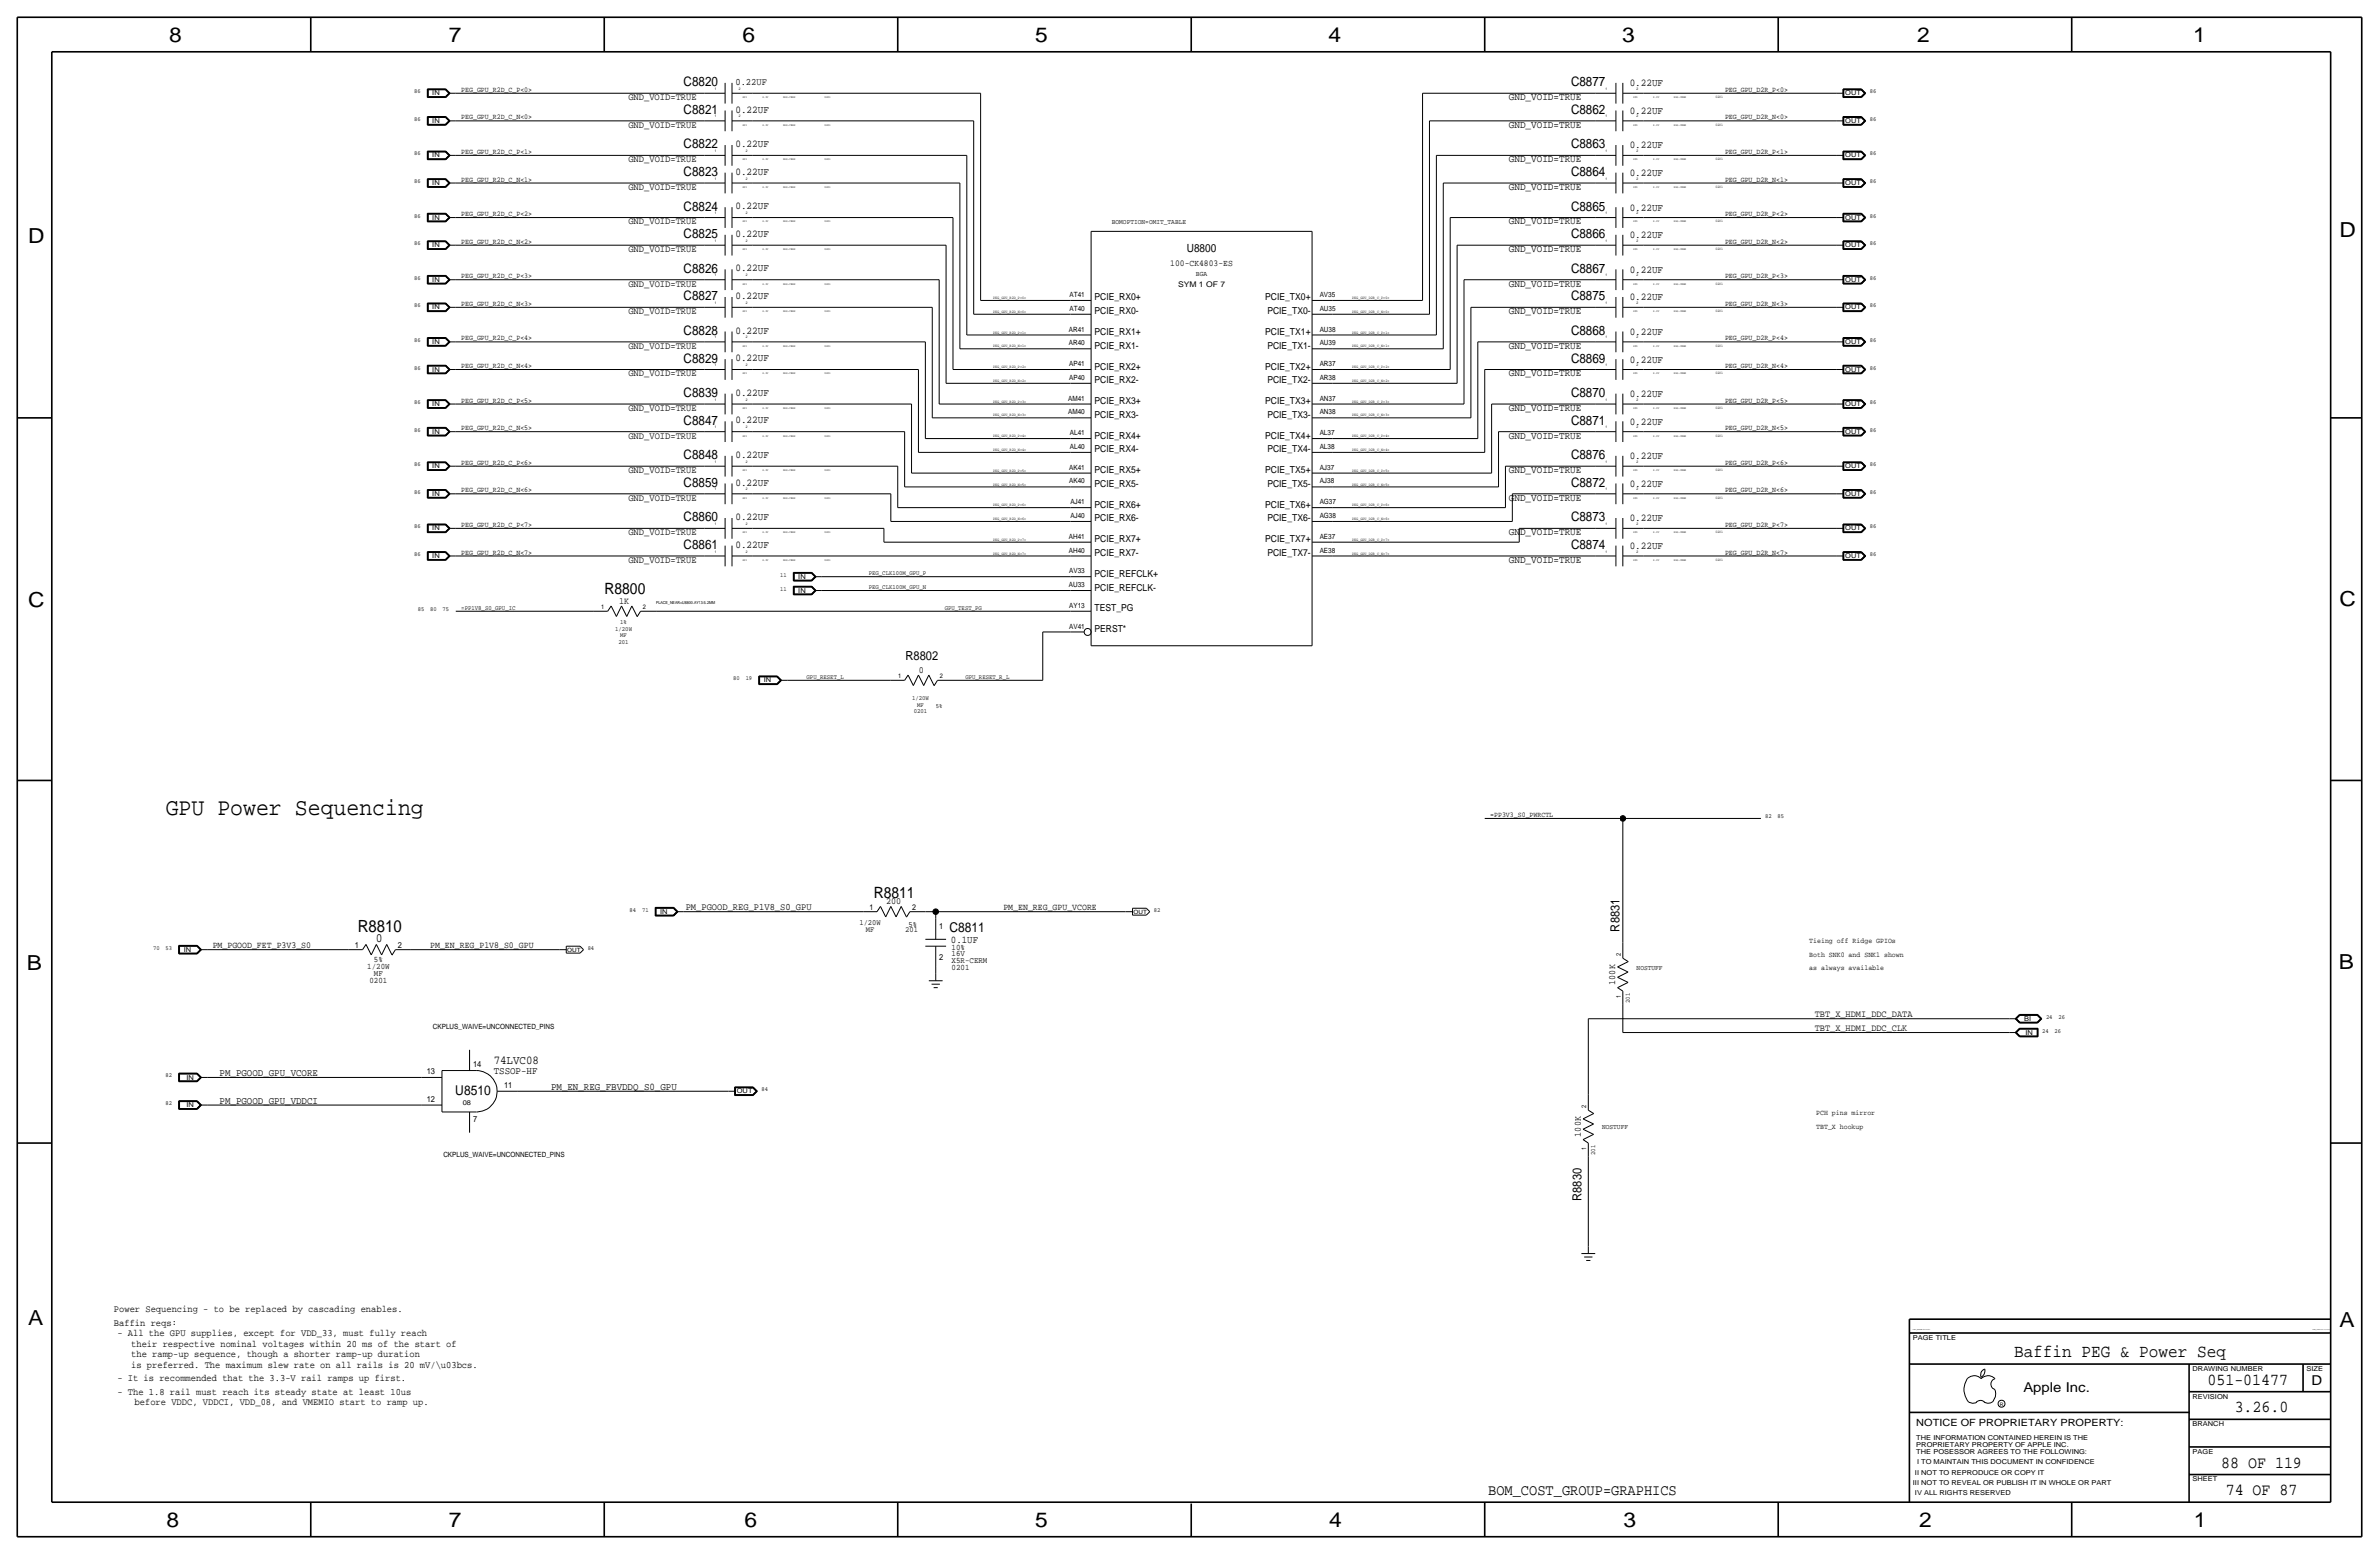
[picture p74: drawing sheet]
<svg xmlns="http://www.w3.org/2000/svg" width="875mm" height="572mm" viewBox="0 0 875 572" stroke-linecap="round" stroke-linejoin="round" font-family="sans-serif">
<defs><g id="words">
<text font-size="8.9" x="61" y="299.7">GPU Power Sequencing</text>
<g font-size="7.6">
<text x="62.2" y="15.5">8</text>
<text x="165.1" y="15.5">7</text>
<text x="273" y="15.5">6</text>
<text x="380.7" y="15.5">5</text>
<text x="488.7" y="15.5">4</text>
<text x="596.6" y="15.5">3</text>
<text x="705.1" y="15.5">2</text>
<text x="806.7" y="15.5">1</text>
<text x="10.4" y="89.4">D</text>
<text x="860.5" y="87.1">D</text>
<text x="10.4" y="223.3">C</text>
<text x="860.6" y="222.8">C</text>
<text x="9.9" y="356.6">B</text>
<text x="860.3" y="356.4">B</text>
<text x="10.4" y="487.4">A</text>
<text x="860.6" y="488.2">A</text>
<text x="61.2" y="561.6">8</text>
<text x="165.1" y="561.6">7</text>
<text x="273.8" y="561.6">6</text>
<text x="380.7" y="561.6">5</text>
<text x="488.9" y="561.6">4</text>
<text x="597.2" y="561.6">3</text>
<text x="705.9" y="561.6">2</text>
<text x="806.9" y="561.6">1</text>
</g>
<text font-size="6.6" x="740.8" y="499.1">Baffin PEG &amp; Power Seq</text>
<g font-size="6.2">
<text x="131.6" y="342.9">R8810</text>
<text x="811.9" y="509.3">051-01477</text>
<text x="822" y="519.4">3.26.0</text>
<text x="817" y="539.7">88 OF 119</text>
<text x="818.7" y="549.9">74 OF 87</text>
</g>
<g font-size="5.7">
<text x="222.4" y="218.4">R8800</text>
<text x="321.4" y="330.2">R8811</text>
</g>
<text font-size="5.6" x="547.4" y="549.9">BOM_COST_GROUP=GRAPHICS</text>
<g font-size="5">
<text x="349.2" y="342.9">C8811</text>
<text x="167.5" y="402.6">U8510</text>
<text x="850.2" y="509.3">D</text>
<text x="744.2" y="511.8">Apple Inc.</text>
</g>
<g font-size="4.8">
<text x="251.5" y="31.8">C8820</text>
<text x="577.8" y="31.8">C8877</text>
<text x="251.5" y="41.9">C8821</text>
<text x="577.8" y="41.9">C8862</text>
<text x="251.5" y="54.6">C8822</text>
<text x="577.8" y="54.6">C8863</text>
<text x="251.5" y="64.8">C8823</text>
<text x="577.8" y="64.8">C8864</text>
<text x="251.5" y="77.5">C8824</text>
<text x="577.8" y="77.5">C8865</text>
<text x="251.5" y="87.6">C8825</text>
<text x="577.8" y="87.6">C8866</text>
<text x="251.5" y="100.3">C8826</text>
<text x="577.8" y="100.3">C8867</text>
<text x="251.5" y="110.5">C8827</text>
<text x="577.8" y="110.5">C8875</text>
<text x="251.5" y="123.2">C8828</text>
<text x="577.8" y="123.2">C8868</text>
<text x="251.5" y="133.4">C8829</text>
<text x="577.8" y="133.4">C8869</text>
<text x="251.5" y="146.1">C8839</text>
<text x="577.8" y="146.1">C8870</text>
<text x="251.5" y="156.2">C8847</text>
<text x="577.8" y="156.2">C8871</text>
<text x="251.5" y="168.9">C8848</text>
<text x="577.8" y="168.9">C8876</text>
<text x="251.5" y="179.1">C8859</text>
<text x="577.8" y="179.1">C8872</text>
<text x="251.5" y="191.8">C8860</text>
<text x="577.8" y="191.8">C8873</text>
<text x="251.5" y="201.9">C8861</text>
<text x="577.8" y="201.9">C8874</text>
</g>
<text font-size="4.7" x="138.2" y="346.5">0</text>
<g font-size="4.6">
<text x="333.1" y="242.6">R8802</text>
<text x="595.6" y="342.6" transform="rotate(-90 595.6 342.6)">R8831</text>
<text x="581.7" y="441.6" transform="rotate(-90 581.7 441.6)">R8830</text>
</g>
<text font-size="4.4" x="181.6" y="391.2">74LVC08</text>
<text font-size="4.1" x="436.5" y="92.7">U8800</text>
<g font-size="3.8">
<text x="599.4" y="31.8">0.22UF</text>
<text x="270.5" y="41.4">0.22UF</text>
<text x="555" y="36.8">GND_VOID=TRUE</text>
<text x="599.4" y="41.9">0.22UF</text>
<text x="555" y="47">GND_VOID=TRUE</text>
<text x="270.5" y="54.1">0.22UF</text>
<text x="555" y="59.7">GND_VOID=TRUE</text>
<text x="599.4" y="54.6">0.22UF</text>
<text x="270.5" y="64.3">0.22UF</text>
<text x="599.4" y="64.8">0.22UF</text>
<text x="555" y="69.9">GND_VOID=TRUE</text>
<text x="270.5" y="77">0.22UF</text>
<text x="599.4" y="77.5">0.22UF</text>
<text x="555" y="82.6">GND_VOID=TRUE</text>
<text x="270.5" y="87.1">0.22UF</text>
<text x="599.4" y="87.6">0.22UF</text>
<text x="555" y="92.7">GND_VOID=TRUE</text>
<text x="270.5" y="99.8">0.22UF</text>
<text x="599.4" y="100.3">0.22UF</text>
<text x="555" y="105.4">GND_VOID=TRUE</text>
<text x="270.5" y="110">0.22UF</text>
<text x="599.4" y="110.5">0.22UF</text>
<text x="555" y="115.6">GND_VOID=TRUE</text>
<text x="270.5" y="122.7">0.22UF</text>
<text x="599.4" y="123.2">0.22UF</text>
<text x="555" y="128.3">GND_VOID=TRUE</text>
<text x="270.5" y="132.8">0.22UF</text>
<text x="599.4" y="133.4">0.22UF</text>
<text x="555" y="138.4">GND_VOID=TRUE</text>
<text x="270.5" y="145.5">0.22UF</text>
<text x="599.4" y="146">0.22UF</text>
<text x="270.5" y="155.7">0.22UF</text>
<text x="555" y="151.1">GND_VOID=TRUE</text>
<text x="555" y="161.3">GND_VOID=TRUE</text>
<text x="599.4" y="156.2">0.22UF</text>
<text x="270.5" y="168.4">0.22UF</text>
<text x="555" y="174">GND_VOID=TRUE</text>
<text x="599.4" y="168.9">0.22UF</text>
<text x="270.5" y="178.6">0.22UF</text>
<text x="599.4" y="179.1">0.22UF</text>
<text x="555" y="184.2">GND_VOID=TRUE</text>
<text x="270.5" y="191.3">0.22UF</text>
<text x="599.4" y="191.8">0.22UF</text>
<text x="555" y="196.9">GND_VOID=TRUE</text>
<text x="270.5" y="201.4">0.22UF</text>
<text x="599.4" y="201.9">0.22UF</text>
<text x="555" y="207">GND_VOID=TRUE</text>
<text x="349.8" y="346.7">0.1UF</text>
<text x="80.8" y="395.7">PM_PGOOD_GPU_VCORE</text>
<text x="181.6" y="395">TSSOP-HF</text>
<text x="202.7" y="400.8">PM_EN_REG_FBVDDQ_S0_GPU</text>
<text x="80.8" y="405.9">PM_PGOOD_GPU_VDDCI</text>
</g>
<text font-size="3.7" x="704.8" y="524.5">NOTICE OF PROPRIETARY PROPERTY:</text>
<g font-size="3.6">
<text x="270.5" y="31.2">0.22UF</text>
<text x="231.1" y="36.8">GND_VOID=TRUE</text>
<text x="231.1" y="47">GND_VOID=TRUE</text>
<text x="231.1" y="59.7">GND_VOID=TRUE</text>
<text x="231.1" y="69.9">GND_VOID=TRUE</text>
<text x="231.1" y="82.6">GND_VOID=TRUE</text>
<text x="231.1" y="92.7">GND_VOID=TRUE</text>
<text x="231.1" y="105.4">GND_VOID=TRUE</text>
<text x="231.1" y="115.6">GND_VOID=TRUE</text>
<text x="231.1" y="128.3">GND_VOID=TRUE</text>
<text x="231.1" y="138.4">GND_VOID=TRUE</text>
<text x="231.1" y="151.1">GND_VOID=TRUE</text>
<text x="231.1" y="161.3">GND_VOID=TRUE</text>
<text x="231.1" y="174">GND_VOID=TRUE</text>
<text x="231.1" y="184.2">GND_VOID=TRUE</text>
<text x="231.1" y="196.9">GND_VOID=TRUE</text>
<text x="231.1" y="207">GND_VOID=TRUE</text>
<text x="252.2" y="334.8">PM_PGOOD_REG_P1V8_S0_GPU</text>
<text x="41.9" y="482.6">Power Sequencing - to be replaced by cascading enables.</text>
<text x="41.9" y="487.7">Baffin reqs:</text>
<text x="43.2" y="491.5">- All the GPU supplies, except for VDD_33, must fully reach</text>
<text x="48.3" y="495.3">their respective nominal voltages within 20 ms of the start of</text>
<text x="48.3" y="499.1">the ramp-up sequence, though a shorter ramp-up duration</text>
<text x="48.3" y="502.9">is preferred. The maximum slew rate on all rails is 20 mV/\u03bcs.</text>
<text x="43.2" y="508">- It is recommended that the 3.3-V rail ramps up first.</text>
<text x="43.2" y="513.1">- The 1.8 rail must reach its steady state at least 10us</text>
<text x="49.5" y="516.9">before VDDC, VDDCI, VDD_08, and VMEMIO start to ramp up.</text>
</g>
<g font-size="3.5">
<text x="402.6" y="110.5">PCIE_RX0+</text>
<text x="465.4" y="110.5">PCIE_TX0+</text>
<text x="402.6" y="115.6">PCIE_RX0-</text>
<text x="466.2" y="115.6">PCIE_TX0-</text>
<text x="402.6" y="123.2">PCIE_RX1+</text>
<text x="465.4" y="123.2">PCIE_TX1+</text>
<text x="402.6" y="128.3">PCIE_RX1-</text>
<text x="466.2" y="128.3">PCIE_TX1-</text>
<text x="402.6" y="135.9">PCIE_RX2+</text>
<text x="465.4" y="135.9">PCIE_TX2+</text>
<text x="402.6" y="141">PCIE_RX2-</text>
<text x="466.2" y="141">PCIE_TX2-</text>
<text x="402.6" y="148.6">PCIE_RX3+</text>
<text x="465.4" y="148.6">PCIE_TX3+</text>
<text x="402.6" y="153.7">PCIE_RX3-</text>
<text x="466.2" y="153.7">PCIE_TX3-</text>
<text x="402.6" y="161.3">PCIE_RX4+</text>
<text x="465.4" y="161.3">PCIE_TX4+</text>
<text x="402.6" y="166.4">PCIE_RX4-</text>
<text x="466.2" y="166.4">PCIE_TX4-</text>
<text x="402.6" y="174">PCIE_RX5+</text>
<text x="465.4" y="174">PCIE_TX5+</text>
<text x="402.6" y="179.1">PCIE_RX5-</text>
<text x="466.2" y="179.1">PCIE_TX5-</text>
<text x="402.6" y="191.8">PCIE_RX6-</text>
<text x="402.6" y="186.7">PCIE_RX6+</text>
<text x="465.4" y="186.7">PCIE_TX6+</text>
<text x="466.2" y="191.8">PCIE_TX6-</text>
<text x="402.6" y="199.4">PCIE_RX7+</text>
<text x="465.4" y="199.4">PCIE_TX7+</text>
<text x="402.6" y="204.5">PCIE_RX7-</text>
<text x="466.2" y="204.5">PCIE_TX7-</text>
<text x="402.6" y="212.1">PCIE_REFCLK+</text>
<text x="227.8" y="222">1K</text>
<text x="402.6" y="217.2">PCIE_REFCLK-</text>
<text x="402.6" y="224.8">TEST_PG</text>
<text x="402.5" y="232.4">PERST*</text>
<text x="337.9" y="247.4">0</text>
<text x="325.9" y="332.5">200</text>
<text x="594.1" y="362.1" transform="rotate(-90 594.1 362.1)">100K</text>
<text x="667.5" y="374.1">TBT_X_HDMI_DDC_DATA</text>
<text x="667.5" y="379.2">TBT_X_HDMI_DDC_CLK</text>
<text x="581.4" y="418" transform="rotate(-90 581.4 418)">100K</text>
</g>
<g font-size="3.4">
<text x="369.1" y="334.8">PM_EN_REG_GPU_VCORE</text>
<text x="78.2" y="348.7">PM_PGOOD_FET_P3V3_S0</text>
<text x="158.2" y="348.7">PM_EN_REG_P1V8_S0_GPU</text>
</g>
<text font-size="3.3" x="430.5" y="97.8">100-CK4803-ES</text>
<g font-size="3.1">
<text x="345.4" y="341.6">1</text>
<text x="130.6" y="348.5">1</text>
<text x="137.5" y="353.8">5%</text>
<text x="146.3" y="348.5">2</text>
<text x="345.4" y="353.1">2</text>
<text x="350" y="351.5">16V</text>
<text x="350" y="349.2">10%</text>
<text x="135.1" y="356.4">1/20W</text>
<text x="137.5" y="358.9">MF</text>
<text x="350" y="356.6">0201</text>
<text x="350" y="354.1">X5R-CERM</text>
<text x="135.9" y="361.4">0201</text>
<text x="157" y="395">13</text>
<text x="174" y="392.4">14</text>
<text x="185.4" y="400.1">11</text>
<text x="157" y="405.1">12</text>
<text x="174" y="412.8">7</text>
</g>
<g font-size="2.9">
<text x="433.3" y="105.4">SYM 1 OF 7</text>
<text x="319.9" y="334.5">1</text>
<text x="335.5" y="334.5">2</text>
<text x="316.1" y="340.4">1/20W</text>
<text x="334.2" y="340.9">5%</text>
<text x="318.5" y="342.9">MF</text>
<text x="332.9" y="342.9">201</text>
</g>
<g font-size="2.7">
<text x="169.7" y="33.8">PEG_GPU_R2D_C_P&lt;0&gt;</text>
<text x="634.5" y="33.8">PEG_GPU_D2R_P&lt;0&gt;</text>
<text x="169.7" y="43.9">PEG_GPU_R2D_C_N&lt;0&gt;</text>
<text x="634.5" y="43.9">PEG_GPU_D2R_N&lt;0&gt;</text>
<text x="169.7" y="56.6">PEG_GPU_R2D_C_P&lt;1&gt;</text>
<text x="634.5" y="56.6">PEG_GPU_D2R_P&lt;1&gt;</text>
<text x="169.7" y="66.8">PEG_GPU_R2D_C_N&lt;1&gt;</text>
<text x="634.5" y="66.8">PEG_GPU_D2R_N&lt;1&gt;</text>
<text x="169.7" y="79.5">PEG_GPU_R2D_C_P&lt;2&gt;</text>
<text x="634.5" y="79.5">PEG_GPU_D2R_P&lt;2&gt;</text>
<text x="169.7" y="89.7">PEG_GPU_R2D_C_N&lt;2&gt;</text>
<text x="634.5" y="89.7">PEG_GPU_D2R_N&lt;2&gt;</text>
<text x="169.7" y="102.4">PEG_GPU_R2D_C_P&lt;3&gt;</text>
<text x="634.5" y="102.4">PEG_GPU_D2R_P&lt;3&gt;</text>
<text x="169.7" y="112.5">PEG_GPU_R2D_C_N&lt;3&gt;</text>
<text x="634.5" y="112.5">PEG_GPU_D2R_N&lt;3&gt;</text>
<text x="169.7" y="125.2">PEG_GPU_R2D_C_P&lt;4&gt;</text>
<text x="634.5" y="125.2">PEG_GPU_D2R_P&lt;4&gt;</text>
<text x="169.7" y="135.4">PEG_GPU_R2D_C_N&lt;4&gt;</text>
<text x="634.5" y="135.4">PEG_GPU_D2R_N&lt;4&gt;</text>
<text x="169.7" y="148.1">PEG_GPU_R2D_C_P&lt;5&gt;</text>
<text x="634.5" y="148.1">PEG_GPU_D2R_P&lt;5&gt;</text>
<text x="169.7" y="158.2">PEG_GPU_R2D_C_N&lt;5&gt;</text>
<text x="634.5" y="158.2">PEG_GPU_D2R_N&lt;5&gt;</text>
<text x="169.7" y="170.9">PEG_GPU_R2D_C_P&lt;6&gt;</text>
<text x="634.5" y="170.9">PEG_GPU_D2R_P&lt;6&gt;</text>
<text x="169.7" y="181.1">PEG_GPU_R2D_C_N&lt;6&gt;</text>
<text x="634.5" y="181.1">PEG_GPU_D2R_N&lt;6&gt;</text>
<text x="169.7" y="193.8">PEG_GPU_R2D_C_P&lt;7&gt;</text>
<text x="634.5" y="193.8">PEG_GPU_D2R_P&lt;7&gt;</text>
<text x="169.7" y="204">PEG_GPU_R2D_C_N&lt;7&gt;</text>
<text x="634.5" y="204">PEG_GPU_D2R_N&lt;7&gt;</text>
<text x="548.1" y="300.5">=PP3V3_S0_PWRCTL</text>
<text x="665.5" y="346.7">Tieing off Ridge GPIOs</text>
<text x="665.5" y="351.8">Both SNK0 and SNK1 shown</text>
<text x="665.5" y="356.9">as always available</text>
<text x="668" y="410.2">PCH pins mirror</text>
<text x="668" y="415.3">TBT_X hookup</text>
</g>
<g font-size="2.6">
<text x="408.9" y="82.6">BOMOPTION=OMIT_TABLE</text>
<text x="439.8" y="101.6">BGA</text>
<text x="393.4" y="109.2">AT41</text>
<text x="485.4" y="109.2">AV35</text>
<text x="393.4" y="114.3">AT40</text>
<text x="485.4" y="114.3">AU35</text>
<text x="393.2" y="121.9">AR41</text>
<text x="485.4" y="121.9">AU38</text>
<text x="393.2" y="127">AR40</text>
<text x="485.4" y="127">AU39</text>
<text x="393.3" y="134.6">AP41</text>
<text x="485.4" y="134.6">AR37</text>
<text x="393.3" y="139.7">AP40</text>
<text x="485.4" y="139.7">AR38</text>
<text x="392.9" y="147.3">AM41</text>
<text x="485.4" y="147.3">AN37</text>
<text x="392.9" y="152.4">AM40</text>
<text x="485.4" y="152.4">AN38</text>
<text x="393.6" y="160">AL41</text>
<text x="485.4" y="160">AL37</text>
<text x="393.6" y="165.1">AL40</text>
<text x="485.4" y="165.1">AL38</text>
<text x="393.3" y="172.7">AK41</text>
<text x="485.4" y="172.7">AJ37</text>
<text x="393.3" y="177.8">AK40</text>
<text x="485.4" y="177.8">AJ38</text>
<text x="393.7" y="185.4">AJ41</text>
<text x="485.4" y="185.4">AG37</text>
<text x="393.7" y="190.5">AJ40</text>
<text x="485.4" y="190.5">AG38</text>
<text x="393.2" y="198.1">AH41</text>
<text x="393.2" y="203.2">AH40</text>
<text x="485.4" y="198.1">AE37</text>
<text x="485.4" y="203.2">AE38</text>
<text x="393.2" y="215.9">AU33</text>
<text x="393.3" y="210.8">AV33</text>
<text x="393.3" y="223.5">AY13</text>
<text x="393.3" y="231.1">AV41</text>
<text x="602" y="356.9">NOSTUFF</text>
<text x="159.3" y="378.5">CKPLUS_WAIVE=UNCONNECTED_PINS</text>
<text x="589.3" y="415.3">NOSTUFF</text>
<text x="163.1" y="425.5">CKPLUS_WAIVE=UNCONNECTED_PINS</text>
</g>
<g font-size="2.5">
<text x="159" y="35.1">IN</text>
<text x="678.7" y="35.1">OUT</text>
<text x="159" y="45.2">IN</text>
<text x="678.7" y="45.2">OUT</text>
<text x="159" y="57.9">IN</text>
<text x="678.7" y="57.9">OUT</text>
<text x="159" y="68.1">IN</text>
<text x="678.7" y="68.1">OUT</text>
<text x="159" y="80.8">IN</text>
<text x="678.7" y="80.8">OUT</text>
<text x="159" y="90.9">IN</text>
<text x="678.7" y="90.9">OUT</text>
<text x="159" y="103.6">IN</text>
<text x="678.7" y="103.6">OUT</text>
<text x="159" y="113.8">IN</text>
<text x="678.7" y="113.8">OUT</text>
<text x="159" y="126.5">IN</text>
<text x="678.7" y="126.5">OUT</text>
<text x="159" y="136.7">IN</text>
<text x="678.7" y="136.7">OUT</text>
<text x="159" y="149.4">IN</text>
<text x="678.7" y="149.4">OUT</text>
<text x="159" y="159.5">IN</text>
<text x="678.7" y="159.5">OUT</text>
<text x="159" y="172.2">IN</text>
<text x="678.7" y="172.2">OUT</text>
<text x="159" y="182.4">IN</text>
<text x="678.7" y="182.4">OUT</text>
<text x="159" y="195.1">IN</text>
<text x="678.7" y="195.1">OUT</text>
<text x="159" y="205.2">IN</text>
<text x="678.7" y="205.2">OUT</text>
<text x="293.6" y="212.9">IN</text>
<text x="293.6" y="217.9">IN</text>
<text x="280.9" y="251">IN</text>
<text x="242.8" y="336">IN</text>
<text x="67.6" y="350">IN</text>
<text x="744.5" y="375.4">BI</text>
<text x="745" y="380.5">IN</text>
<text x="68.6" y="397">IN</text>
<text x="68.6" y="407.2">IN</text>
<text x="170.2" y="406.4">08</text>
<text x="271" y="402.1">OUT</text>
<text x="703.6" y="492.8">PAGE TITLE</text>
<text x="806.4" y="504.2">DRAWING NUMBER</text>
<text x="848.4" y="504.2">SIZE</text>
<text x="806.4" y="514.4">REVISION</text>
<text x="806.4" y="524.5">BRANCH</text>
<text x="704.8" y="532.1">PROPRIETARY PROPERTY OF APPLE INC.</text>
<text x="704.8" y="529.6">THE INFORMATION CONTAINED HEREIN IS THE</text>
<text x="704.9" y="534.7">THE POSESSOR AGREES TO THE FOLLOWING:</text>
<text x="705.1" y="538.5">I TO MAINTAIN THIS DOCUMENT IN CONFIDENCE</text>
<text x="806.4" y="534.7">PAGE</text>
<text x="704.3" y="542.3">II NOT TO REPRODUCE OR COPY IT</text>
<text x="806.5" y="544.8">SHEET</text>
<text x="703.6" y="546.1">III NOT TO REVEAL OR PUBLISH IT IN WHOLE OR PART</text>
<text x="704.3" y="549.9">IV ALL RIGHTS RESERVED</text>
</g>
<g font-size="2.3">
<text x="152.3" y="34.3">86</text>
<text x="687.8" y="34.3">86</text>
<text x="152.3" y="44.5">86</text>
<text x="687.8" y="44.5">86</text>
<text x="152.3" y="57.1">86</text>
<text x="687.8" y="57.1">86</text>
<text x="152.3" y="67.3">86</text>
<text x="687.8" y="67.3">86</text>
<text x="152.3" y="80">86</text>
<text x="687.8" y="80">86</text>
<text x="152.3" y="90.2">86</text>
<text x="687.8" y="90.2">86</text>
<text x="152.3" y="102.9">86</text>
<text x="687.8" y="102.9">86</text>
<text x="152.3" y="113">86</text>
<text x="687.8" y="113">86</text>
<text x="152.3" y="125.7">86</text>
<text x="687.8" y="125.7">86</text>
<text x="152.3" y="135.9">86</text>
<text x="687.8" y="135.9">86</text>
<text x="152.3" y="148.6">86</text>
<text x="687.8" y="148.6">86</text>
<text x="152.3" y="158.8">86</text>
<text x="687.8" y="158.7">86</text>
<text x="152.3" y="171.5">86</text>
<text x="687.8" y="171.4">86</text>
<text x="152.3" y="181.6">86</text>
<text x="687.8" y="181.6">86</text>
<text x="152.3" y="194.3">86</text>
<text x="687.8" y="194.3">86</text>
<text x="152.3" y="204.5">86</text>
<text x="687.8" y="204.5">86</text>
<text x="287" y="212.1">11</text>
<text x="319.5" y="211.6">PEG_CLK100M_GPU_P</text>
<text x="287" y="217.2">11</text>
<text x="319.5" y="216.7">PEG_CLK100M_GPU_N</text>
<text x="153.7" y="224.8">85</text>
<text x="158.2" y="224.8">80</text>
<text x="162.8" y="224.8">75</text>
<text x="169.7" y="224.3">=PP1V8_S0_GPU_IC</text>
<text x="221.1" y="224">1</text>
<text x="236.5" y="224">2</text>
<text x="347.5" y="224.3">GPU_TEST_PG</text>
<text x="226.2" y="231.9">1/20W</text>
<text x="228.1" y="229.4">1%</text>
<text x="227.5" y="237">201</text>
<text x="228.1" y="234.4">MF</text>
<text x="269.7" y="250.2">80</text>
<text x="274.3" y="250.2">19</text>
<text x="296.7" y="249.7">GPU_RESET_L</text>
<text x="330.3" y="249.4">1</text>
<text x="345.7" y="249.4">2</text>
<text x="355.1" y="249.7">GPU_RESET_R_L</text>
<text x="335.5" y="257.3">1/20W</text>
<text x="336.1" y="262.4">0201</text>
<text x="337.3" y="259.8">MF</text>
<text x="344.2" y="260.4">5%</text>
<text x="649.2" y="301">82</text>
<text x="653.8" y="301">85</text>
<text x="231.6" y="335.3">84</text>
<text x="236.2" y="335.3">71</text>
<text x="424.4" y="335.3">82</text>
<text x="56.3" y="349.2">70</text>
<text x="60.9" y="349.2">53</text>
<text x="216.2" y="349.2">84</text>
<text x="596.1" y="351.5" transform="rotate(-90 596.1 351.5)">2</text>
<text x="596.1" y="366.9" transform="rotate(-90 596.1 366.9)">1</text>
<text x="599.4" y="368.9" transform="rotate(-90 599.4 368.9)">201</text>
<text x="752.6" y="374.6">24</text>
<text x="757.1" y="374.6">26</text>
<text x="751.1" y="379.7">24</text>
<text x="755.7" y="379.7">26</text>
<text x="60.9" y="396.3">82</text>
<text x="280.1" y="401.3">84</text>
<text x="60.9" y="406.4">82</text>
<text x="583.4" y="407.4" transform="rotate(-90 583.4 407.4)">2</text>
<text x="583.4" y="422.8" transform="rotate(-90 583.4 422.8)">1</text>
<text x="586.7" y="424.8" transform="rotate(-90 586.7 424.8)">201</text>
</g>
<g font-size="2.1">
<text x="416.9" y="336.1">OUT</text>
<text x="208.6" y="350.1">OUT</text>
</g>
<text font-size="1.8" x="735.6" y="516.9">R</text>
<text font-size="1.5" x="241.3" y="222.3">PLACE_NEAR=U8800.AY13:5.2MM</text>
<g font-size="1.4">
<text x="630.9" y="36.1">0201</text>
<text x="630.9" y="46.2">0201</text>
<text x="630.9" y="58.9">0201</text>
<text x="630.9" y="69.1">0201</text>
<text x="630.9" y="81.8">0201</text>
<text x="630.9" y="91.9">0201</text>
<text x="630.9" y="104.6">0201</text>
<text x="365.3" y="110">PEG_GPU_R2D_P&lt;0&gt;</text>
<text x="497.3" y="110">PEG_GPU_D2R_C_P&lt;0&gt;</text>
<text x="365.3" y="115.1">PEG_GPU_R2D_N&lt;0&gt;</text>
<text x="497.3" y="115.1">PEG_GPU_D2R_C_N&lt;0&gt;</text>
<text x="630.9" y="114.8">0201</text>
<text x="365.3" y="122.7">PEG_GPU_R2D_P&lt;1&gt;</text>
<text x="497.3" y="122.7">PEG_GPU_D2R_C_P&lt;1&gt;</text>
<text x="365.3" y="127.8">PEG_GPU_R2D_N&lt;1&gt;</text>
<text x="497.3" y="127.8">PEG_GPU_D2R_C_N&lt;1&gt;</text>
<text x="630.9" y="127.5">0201</text>
<text x="365.3" y="135.4">PEG_GPU_R2D_P&lt;2&gt;</text>
<text x="497.3" y="135.4">PEG_GPU_D2R_C_P&lt;2&gt;</text>
<text x="630.9" y="137.7">0201</text>
<text x="365.3" y="140.5">PEG_GPU_R2D_N&lt;2&gt;</text>
<text x="497.3" y="140.5">PEG_GPU_D2R_C_N&lt;2&gt;</text>
<text x="365.3" y="148.1">PEG_GPU_R2D_P&lt;3&gt;</text>
<text x="497.3" y="148.1">PEG_GPU_D2R_C_P&lt;3&gt;</text>
<text x="365.3" y="153.2">PEG_GPU_R2D_N&lt;3&gt;</text>
<text x="497.3" y="153.2">PEG_GPU_D2R_C_N&lt;3&gt;</text>
<text x="630.9" y="150.4">0201</text>
<text x="365.3" y="160.8">PEG_GPU_R2D_P&lt;4&gt;</text>
<text x="497.3" y="160.8">PEG_GPU_D2R_C_P&lt;4&gt;</text>
<text x="630.9" y="160.5">0201</text>
<text x="365.3" y="165.9">PEG_GPU_R2D_N&lt;4&gt;</text>
<text x="497.3" y="165.9">PEG_GPU_D2R_C_N&lt;4&gt;</text>
<text x="365.3" y="173.5">PEG_GPU_R2D_P&lt;5&gt;</text>
<text x="497.3" y="173.5">PEG_GPU_D2R_C_P&lt;5&gt;</text>
<text x="630.9" y="173.2">0201</text>
<text x="365.3" y="178.6">PEG_GPU_R2D_N&lt;5&gt;</text>
<text x="497.3" y="178.6">PEG_GPU_D2R_C_N&lt;5&gt;</text>
<text x="630.9" y="183.4">0201</text>
<text x="365.3" y="186.2">PEG_GPU_R2D_P&lt;6&gt;</text>
<text x="365.3" y="191.3">PEG_GPU_R2D_N&lt;6&gt;</text>
<text x="497.3" y="191.3">PEG_GPU_D2R_C_N&lt;6&gt;</text>
<text x="497.3" y="186.2">PEG_GPU_D2R_C_P&lt;6&gt;</text>
<text x="630.9" y="196.1">0201</text>
<text x="365.3" y="204">PEG_GPU_R2D_N&lt;7&gt;</text>
<text x="365.3" y="198.9">PEG_GPU_R2D_P&lt;7&gt;</text>
<text x="497.3" y="204">PEG_GPU_D2R_C_N&lt;7&gt;</text>
<text x="497.3" y="198.9">PEG_GPU_D2R_C_P&lt;7&gt;</text>
<text x="630.9" y="206.2">0201</text>
</g>
<g font-size="1.3">
<text x="262.9" y="33">1</text>
<text x="271.8" y="33">2</text>
<text x="590.5" y="33">1</text>
<text x="602" y="33">2</text>
<text x="262.9" y="43.2">1</text>
<text x="271.8" y="43.2">2</text>
<text x="590.5" y="43.2">1</text>
<text x="602" y="43.2">2</text>
<text x="262.9" y="55.9">1</text>
<text x="274.3" y="55.9">2</text>
<text x="590.5" y="55.9">1</text>
<text x="602" y="55.9">2</text>
<text x="262.9" y="66">1</text>
<text x="274.3" y="66">2</text>
<text x="590.5" y="66">1</text>
<text x="602" y="66">2</text>
<text x="262.9" y="78.7">1</text>
<text x="274.3" y="78.7">2</text>
<text x="590.5" y="78.7">1</text>
<text x="602" y="78.7">2</text>
<text x="262.9" y="88.9">1</text>
<text x="274.3" y="88.9">2</text>
<text x="590.5" y="88.9">1</text>
<text x="602" y="88.9">2</text>
<text x="262.9" y="101.6">1</text>
<text x="274.3" y="101.6">2</text>
<text x="590.5" y="101.6">1</text>
<text x="602" y="101.6">2</text>
<text x="262.9" y="111.8">1</text>
<text x="274.3" y="111.8">2</text>
<text x="590.5" y="111.8">1</text>
<text x="602" y="111.8">2</text>
<text x="262.9" y="124.5">1</text>
<text x="274.3" y="124.5">2</text>
<text x="590.5" y="124.5">1</text>
<text x="602" y="124.5">2</text>
<text x="262.9" y="134.6">1</text>
<text x="274.3" y="134.6">2</text>
<text x="590.5" y="134.6">1</text>
<text x="602" y="134.6">2</text>
<text x="262.9" y="147.3">1</text>
<text x="274.3" y="147.3">2</text>
<text x="590.5" y="147.3">1</text>
<text x="602" y="147.3">2</text>
<text x="262.9" y="157.5">1</text>
<text x="274.3" y="157.5">2</text>
<text x="590.5" y="157.5">1</text>
<text x="602" y="157.5">2</text>
<text x="262.9" y="170.2">1</text>
<text x="274.3" y="170.2">2</text>
<text x="590.5" y="170.2">1</text>
<text x="602" y="170.2">2</text>
<text x="262.9" y="180.3">1</text>
<text x="274.3" y="180.3">2</text>
<text x="590.5" y="180.3">1</text>
<text x="602" y="180.3">2</text>
<text x="262.9" y="193">1</text>
<text x="274.3" y="193">2</text>
<text x="590.5" y="193">1</text>
<text x="602" y="193">2</text>
<text x="262.9" y="203.2">1</text>
<text x="274.3" y="203.2">2</text>
<text x="590.5" y="203.2">1</text>
<text x="602" y="203.2">2</text>
</g>
<g font-size="1.1">
<text x="273.1" y="36.1">20%</text>
<text x="280.4" y="36.1">6.3V</text>
<text x="288" y="36.1">X6S-CERM</text>
<text x="303.3" y="36.1">0201</text>
<text x="600.7" y="36.1">20%</text>
<text x="608.1" y="36.1">6.3V</text>
<text x="615.7" y="36.1">X6S-CERM</text>
<text x="273.1" y="46.2">20%</text>
<text x="280.4" y="46.2">6.3V</text>
<text x="288" y="46.2">X6S-CERM</text>
<text x="303.3" y="46.2">0201</text>
<text x="600.7" y="46.2">20%</text>
<text x="608.1" y="46.2">6.3V</text>
<text x="615.7" y="46.2">X6S-CERM</text>
<text x="273.1" y="58.9">20%</text>
<text x="280.4" y="58.9">6.3V</text>
<text x="288" y="58.9">X6S-CERM</text>
<text x="303.3" y="58.9">0201</text>
<text x="600.7" y="58.9">20%</text>
<text x="608.1" y="58.9">6.3V</text>
<text x="615.7" y="58.9">X6S-CERM</text>
<text x="273" y="69.1">20%</text>
<text x="280.4" y="69.1">6.3V</text>
<text x="288" y="69.1">X6S-CERM</text>
<text x="303.3" y="69.1">0201</text>
<text x="600.7" y="69.1">20%</text>
<text x="608.1" y="69.1">6.3V</text>
<text x="615.7" y="69.1">X6S-CERM</text>
<text x="273.1" y="81.8">20%</text>
<text x="280.4" y="81.8">6.3V</text>
<text x="288" y="81.8">X6S-CERM</text>
<text x="303.3" y="81.8">0201</text>
<text x="600.7" y="81.8">20%</text>
<text x="608.1" y="81.8">6.3V</text>
<text x="615.7" y="81.8">X6S-CERM</text>
<text x="273.1" y="91.9">20%</text>
<text x="280.4" y="91.9">6.3V</text>
<text x="288" y="91.9">X6S-CERM</text>
<text x="303.3" y="91.9">0201</text>
<text x="600.7" y="91.9">20%</text>
<text x="608.1" y="91.9">6.3V</text>
<text x="615.7" y="91.9">X6S-CERM</text>
<text x="273.1" y="104.6">20%</text>
<text x="280.4" y="104.6">6.3V</text>
<text x="288" y="104.6">X6S-CERM</text>
<text x="303.3" y="104.6">0201</text>
<text x="600.7" y="104.6">20%</text>
<text x="608.1" y="104.6">6.3V</text>
<text x="615.7" y="104.6">X6S-CERM</text>
<text x="273.1" y="114.8">20%</text>
<text x="280.4" y="114.8">6.3V</text>
<text x="288" y="114.8">X6S-CERM</text>
<text x="303.3" y="114.8">0201</text>
<text x="600.7" y="114.8">20%</text>
<text x="608.1" y="114.8">6.3V</text>
<text x="615.7" y="114.8">X6S-CERM</text>
<text x="273.1" y="127.5">20%</text>
<text x="280.4" y="127.5">6.3V</text>
<text x="288" y="127.5">X6S-CERM</text>
<text x="303.3" y="127.5">0201</text>
<text x="600.7" y="127.5">20%</text>
<text x="608.1" y="127.5">6.3V</text>
<text x="615.7" y="127.5">X6S-CERM</text>
<text x="273.1" y="137.7">20%</text>
<text x="280.4" y="137.7">6.3V</text>
<text x="288" y="137.7">X6S-CERM</text>
<text x="303.3" y="137.7">0201</text>
<text x="600.7" y="137.7">20%</text>
<text x="608.1" y="137.7">6.3V</text>
<text x="615.7" y="137.7">X6S-CERM</text>
<text x="273" y="150.4">20%</text>
<text x="280.4" y="150.4">6.3V</text>
<text x="288" y="150.4">X6S-CERM</text>
<text x="303.3" y="150.4">0201</text>
<text x="600.7" y="150.4">20%</text>
<text x="608.1" y="150.4">6.3V</text>
<text x="615.7" y="150.4">X6S-CERM</text>
<text x="273.1" y="160.5">20%</text>
<text x="280.4" y="160.5">6.3V</text>
<text x="288" y="160.5">X6S-CERM</text>
<text x="303.3" y="160.5">0201</text>
<text x="600.7" y="160.5">20%</text>
<text x="608.1" y="160.5">6.3V</text>
<text x="615.7" y="160.5">X6S-CERM</text>
<text x="273.1" y="173.2">20%</text>
<text x="280.4" y="173.2">6.3V</text>
<text x="288" y="173.2">X6S-CERM</text>
<text x="303.3" y="173.2">0201</text>
<text x="600.7" y="173.2">20%</text>
<text x="608.1" y="173.2">6.3V</text>
<text x="615.7" y="173.2">X6S-CERM</text>
<text x="273.1" y="183.4">20%</text>
<text x="280.4" y="183.4">6.3V</text>
<text x="288" y="183.4">X6S-CERM</text>
<text x="303.3" y="183.4">0201</text>
<text x="600.7" y="183.4">20%</text>
<text x="608.1" y="183.4">6.3V</text>
<text x="615.7" y="183.4">X6S-CERM</text>
<text x="273.1" y="196.1">20%</text>
<text x="280.4" y="196.1">6.3V</text>
<text x="288" y="196.1">X6S-CERM</text>
<text x="303.3" y="196.1">0201</text>
<text x="600.7" y="196.1">20%</text>
<text x="608.1" y="196.1">6.3V</text>
<text x="615.7" y="196.1">X6S-CERM</text>
<text x="273.1" y="206.2">20%</text>
<text x="280.4" y="206.2">6.3V</text>
<text x="288" y="206.2">X6S-CERM</text>
<text x="303.3" y="206.2">0201</text>
<text x="600.7" y="206.2">20%</text>
<text x="608.1" y="206.2">6.3V</text>
<text x="615.7" y="206.2">X6S-CERM</text>
</g>
<g font-size=".6">
<text x="703.6" y="488.9">SYNC_MASTER=hurtadot</text>
<text x="850.6" y="488.9">SYNC_DATE=02/18/2016</text>
</g>
</g></defs>
<g fill="none" stroke="#000" stroke-width=".37">
<path d="M157.2 32.7h6.8zM157.2 32.7v3.2zM157.2 35.9h6.8zM157.3 32.8h6.6zM157.3 32.8v3zM157.3 35.8h6.6zM157.4 32.9v2.8zM157.4 35.7h6.5zM157.4 32.9h6.5zM157.5 33h6.3zM157.5 33v2.6zM157.5 35.6h6.3z"/>
<path d="M163.8 35.6l1.3-1.3zM163.8 33l1.3 1.3zM163.9 35.7l1.4-1.4zM163.9 32.9l1.4 1.4zM163.9 35.8l1.5-1.5zM163.9 32.8l1.5 1.5zM164 32.7l1.6 1.6zM164 35.9l1.6-1.6zM165.1 34.3h2.5zM167.6 34.3h91.5zM259.1 34.3h7.6zM266.7 30.5v7.6z"/>
<path d="M269.2 34.3h7.7zM269.2 30.5v7.6zM276.9 34.3h83.8zM360.7 34.3v76.2zM523.2 34.3h63.5zM523.2 34.3v76.2zM586.7 34.3h7.7zM594.4 30.5v7.6zM596.9 34.3h7.6zM596.9 30.5v7.6zM604.5 34.3h71.1zM675.6 34.3h2.6z"/>
<path d="M677.9 35.9h6.8zM677.9 32.7v3.2zM677.9 32.7h6.8zM678 32.8v3zM678 35.8h6.6zM678 32.8h6.6zM678.1 32.9h6.5zM678.1 32.9v2.8zM678.1 35.7h6.5zM678.2 33h6.3zM678.2 33v2.6zM678.2 35.6h6.3z"/>
<path d="M684.5 33l1.3 1.3zM684.5 35.6l1.3-1.3zM684.6 35.7l1.4-1.4zM684.6 32.9l1.4 1.4zM684.6 35.8l1.5-1.5zM684.6 32.8l1.5 1.5zM684.7 32.7l1.6 1.6zM684.7 35.9l1.6-1.6zM157.2 55.6h6.8zM157.2 42.9h6.8zM157.2 55.6v3.1zM157.2 58.7h6.8z"/>
<path d="M157.2 42.9v3.1zM157.2 46h6.8zM157.3 55.7h6.6zM157.3 43h6.6zM157.3 55.7v2.9zM157.3 58.6h6.6zM157.3 43v2.9zM157.3 45.9h6.6zM157.4 55.8v2.7zM157.4 58.5h6.5zM157.4 43.1v2.7zM157.4 45.8h6.5z"/>
<path d="M157.4 55.8h6.5zM157.4 43.1h6.5zM157.5 55.9h6.3zM157.5 55.9v2.5zM157.5 58.4h6.3zM157.5 43.2h6.3zM157.5 43.2v2.5zM157.5 45.7h6.3zM163.8 58.4l1.3-1.3zM163.8 45.7l1.3-1.3zM163.8 55.9l1.3 1.3zM163.8 43.2l1.3 1.3z"/>
<path d="M163.9 58.5l1.4-1.4zM163.9 45.8l1.4-1.4zM163.9 55.8l1.4 1.4zM163.9 43.1l1.4 1.4zM163.9 58.6l1.5-1.4zM163.9 45.9l1.5-1.4zM163.9 55.7l1.5 1.5zM163.9 43l1.5 1.5zM164 55.6l1.6 1.6zM164 42.9l1.6 1.6zM164 58.7l1.6-1.6zM164 46l1.6-1.6z"/>
<path d="M165.1 57.2h2.5zM165.1 44.5h2.5zM167.6 57.2h91.5zM167.6 44.5h91.5zM259.1 57.2h7.6zM259.1 44.5h7.6zM266.7 53.3v7.7zM266.7 40.6v7.7zM269.2 57.2h7.7zM269.2 44.5h7.7zM269.2 53.3v7.7zM269.2 40.6v7.7z"/>
<path d="M276.9 44.5h81.2zM276.9 57.2h78.7zM355.6 57.1v66.1zM358.1 44.4v71.2zM525.8 44.5h60.9zM525.8 44.4v71.2zM528.3 57.2h58.4zM528.3 57.1v66.1zM586.7 57.2h7.7zM586.7 44.5h7.7zM594.4 53.3v7.7zM594.4 40.6v7.7z"/>
<path d="M596.9 57.2h7.6zM596.9 44.5h7.6zM596.9 53.3v7.7zM596.9 40.6v7.7zM604.5 44.5h71.1zM604.5 57.2h71.1zM675.6 44.5h2.6zM675.6 57.2h2.6zM677.9 46h6.8zM677.9 42.9v3.1zM677.9 58.7h6.8zM677.9 55.6v3.1z"/>
<path d="M677.9 42.9h6.8zM677.9 55.6h6.8zM678 43v2.9zM678 45.9h6.6zM678 55.7v2.9zM678 58.6h6.6zM678 43h6.6zM678 55.7h6.6zM678.1 43.1h6.5zM678.1 55.8h6.5zM678.1 43.1v2.7zM678.1 45.8h6.5z"/>
<path d="M678.1 55.8v2.7zM678.1 58.5h6.5zM678.2 43.2h6.3zM678.2 43.2v2.5zM678.2 45.7h6.3zM678.2 55.9h6.3zM678.2 55.9v2.5zM678.2 58.4h6.3zM684.5 43.2l1.3 1.3zM684.5 55.9l1.3 1.3zM684.5 45.7l1.3-1.3zM684.5 58.4l1.3-1.3z"/>
<path d="M684.6 45.8l1.4-1.4zM684.6 58.5l1.4-1.4zM684.6 43.1l1.4 1.4zM684.6 55.8l1.4 1.4zM684.6 45.9l1.5-1.4zM684.6 58.6l1.5-1.4zM684.6 43l1.5 1.5zM684.6 55.7l1.5 1.5zM684.7 42.9l1.6 1.6zM684.7 55.6l1.6 1.6zM684.7 46l1.6-1.6zM684.7 58.7l1.6-1.6z"/>
<path d="M157.2 65.7h6.8zM157.2 78.4h6.8zM157.2 65.7v3.2zM157.2 68.9h6.8zM157.2 78.4v3.2zM157.3 65.8h6.6zM157.3 78.5h6.6zM157.3 65.8v3zM157.3 68.8h6.6zM157.3 78.5v3zM157.4 65.9v2.8zM157.4 68.7h6.5z"/>
<path d="M157.4 78.6v2.8zM157.4 65.9h6.5zM157.4 78.6h6.5zM157.5 66h6.3zM157.5 66v2.6zM157.5 68.6h6.3zM157.5 78.7h6.3zM157.5 78.7v2.6zM163.8 68.6l1.3-1.3zM163.8 66l1.3 1.3zM163.8 78.7l1.3 1.3zM163.9 68.7l1.4-1.4z"/>
<path d="M163.9 65.9l1.4 1.4zM163.9 78.6l1.4 1.4zM163.9 68.8l1.5-1.5zM163.9 65.8l1.5 1.5zM163.9 78.5l1.5 1.5zM164 65.7l1.6 1.6zM164 78.4l1.6 1.6zM164 68.9l1.6-1.6zM165.1 67.3h2.5zM167.6 67.3h91.5zM259.1 67.3h7.6zM266.7 76.2v7.6z"/>
<path d="M266.7 63.5v7.6zM269.2 67.3h7.7zM269.2 76.2v7.6zM269.2 63.5v7.6zM276.9 67.3h76.2zM353.1 67.3v61zM530.9 67.3h55.8zM530.9 67.3v61zM586.7 67.3h7.7zM594.4 76.2v7.6zM594.4 63.5v7.6zM596.9 67.3h7.6z"/>
<path d="M596.9 76.2v7.6zM596.9 63.5v7.6zM604.5 67.3h71.1zM675.6 67.3h2.6zM677.9 68.9h6.8zM677.9 65.7v3.2zM677.9 78.4v3.2zM677.9 65.7h6.8zM677.9 78.4h6.8zM678 65.8v3zM678 68.8h6.6zM678 78.5v3z"/>
<path d="M678 65.8h6.6zM678 78.5h6.6zM678.1 65.9h6.5zM678.1 78.6h6.5zM678.1 65.9v2.8zM678.1 68.7h6.5zM678.1 78.6v2.8zM678.2 66h6.3zM678.2 66v2.6zM678.2 68.6h6.3zM678.2 78.7h6.3zM678.2 78.7v2.6z"/>
<path d="M684.5 66l1.3 1.3zM684.5 78.7l1.3 1.3zM684.5 68.6l1.3-1.3zM684.6 68.7l1.4-1.4zM684.6 65.9l1.4 1.4zM684.6 78.6l1.4 1.4zM684.6 68.8l1.5-1.5zM684.6 65.8l1.5 1.5zM684.6 78.5l1.5 1.5zM684.7 65.7l1.6 1.6zM684.7 78.4l1.6 1.6zM684.7 68.9l1.6-1.6z"/>
<path d="M157.2 88.6h6.8zM157.2 81.6h6.8zM157.2 88.6v3.1zM157.2 91.7h6.8zM157.3 88.7h6.6zM157.3 81.5h6.6zM157.3 88.7v2.9zM157.3 91.6h6.6zM157.4 81.4h6.5zM157.4 88.8v2.7zM157.4 91.5h6.5zM157.4 88.8h6.5z"/>
<path d="M157.5 81.3h6.3zM157.5 88.9h6.3zM157.5 88.9v2.5zM157.5 91.4h6.3zM163.8 81.3l1.3-1.3zM163.8 91.4l1.3-1.2zM163.8 88.9l1.3 1.3zM163.9 81.4l1.4-1.4zM163.9 91.5l1.4-1.3zM163.9 88.8l1.4 1.4zM163.9 81.5l1.5-1.5zM163.9 91.6l1.5-1.4z"/>
<path d="M163.9 88.7l1.5 1.5zM164 88.6l1.6 1.6zM164 81.6l1.6-1.6zM164 91.7l1.6-1.5zM165.1 80h2.5zM165.1 90.2h2.5zM167.6 80h91.5zM167.6 90.2h91.5zM259.1 90.2h7.6zM259.1 80h7.6zM266.7 99.1v7.6zM266.7 86.4v7.6z"/>
<path d="M269.2 90.2h7.7zM269.2 80h7.7zM269.2 99.1v7.6zM269.2 86.4v7.6zM276.9 90.2h71.1zM276.9 80h73.6zM348 90.2v50.8zM350.5 80v55.9zM401.3 85.1h81.3zM401.3 85.1v152.4zM482.6 85.1v152.4zM533.4 80h53.3z"/>
<path d="M533.4 80v55.9zM535.9 90.2v50.8zM535.9 90.2h50.8zM586.7 90.2h7.7zM586.7 80h7.7zM594.4 99.1v7.6zM594.4 86.4v7.6zM596.9 90.2h7.6zM596.9 80h7.6zM596.9 99.1v7.6zM596.9 86.4v7.6zM604.5 80h71.1z"/>
<path d="M604.5 90.2h71.1zM675.6 90.2h2.6zM675.6 80h2.6zM677.9 91.7h6.8zM677.9 88.6v3.1zM677.9 81.6h6.8zM677.9 88.6h6.8zM678 88.7v2.9zM678 91.6h6.6zM678 81.5h6.6zM678 88.7h6.6zM678.1 88.8h6.5z"/>
<path d="M678.1 88.8v2.7zM678.1 91.5h6.5zM678.1 81.4h6.5zM678.2 88.9h6.3zM678.2 88.9v2.5zM678.2 91.4h6.3zM678.2 81.3h6.3zM684.5 88.9l1.3 1.3zM684.5 91.4l1.3-1.2zM684.5 81.3l1.3-1.3zM684.6 81.4l1.4-1.4zM684.6 88.8l1.4 1.4z"/>
<path d="M684.6 91.6l1.5-1.4zM684.6 81.5l1.5-1.5zM684.6 88.7l1.5 1.5zM684.7 88.6l1.6 1.6zM684.7 91.7l1.6-1.5zM684.7 81.6l1.6-1.6zM686 90.2l-1.4 1.3zM157.2 101.3h6.8zM157.2 111.5h6.8zM157.2 101.3v3.1zM157.2 104.4h6.8zM157.2 111.5v3.1z"/>
<path d="M157.2 114.6h6.8zM157.3 101.4h6.6zM157.3 111.6h6.6zM157.3 101.4v2.9zM157.3 104.3h6.6zM157.3 111.6v2.9zM157.3 114.5h6.6zM157.4 101.5v2.7zM157.4 104.2h6.5zM157.4 111.7v2.7zM157.4 114.4h6.5zM157.4 101.5h6.5z"/>
<path d="M157.4 111.7h6.5zM157.5 101.6h6.3zM157.5 101.6v2.5zM157.5 104.1h6.3zM157.5 111.8h6.3zM157.5 111.8v2.5zM157.5 114.3h6.3zM163.8 104.1l1.3-1.2zM163.8 114.3l1.3-1.3zM163.8 101.6l1.3 1.3zM163.8 111.8l1.3 1.2zM163.9 104.2l1.4-1.3z"/>
<path d="M163.9 114.4l1.4-1.4zM163.9 101.5l1.4 1.4zM163.9 111.7l1.4 1.3zM163.9 104.3l1.5-1.4zM163.9 114.5l1.5-1.5zM163.9 101.4l1.5 1.5zM163.9 111.6l1.5 1.4zM164 101.3l1.6 1.6zM164 111.5l1.6 1.5zM164 104.4l1.6-1.5zM164 114.6l1.6-1.6zM165.1 102.9h2.5z"/>
<path d="M165.1 113h2.5zM167.6 113h91.5zM167.6 102.9h91.5zM259.1 113h7.6zM259.1 102.9h7.6zM266.7 109.2v7.6zM269.2 113h7.7zM269.2 102.9h7.7zM269.2 109.2v7.6zM276.9 102.9h68.5zM276.9 113h66zM342.9 113v40.7z"/>
<path d="M345.4 102.9v45.7zM358.1 115.6h35.6zM360.7 110.5h33zM393.7 110.5h7.6zM393.7 115.6h7.6zM482.6 110.5h7.6zM482.6 115.6h7.6zM490.2 110.5h33zM490.2 115.6h35.6zM538.5 102.9h48.2zM538.5 102.9v45.7zM541 113h45.7z"/>
<path d="M541 113v40.7zM586.7 113h7.7zM586.7 102.9h7.7zM594.4 109.2v7.6zM596.9 113h7.6zM596.9 102.9h7.6zM596.9 109.2v7.6zM604.5 113h71.1zM604.5 102.9h71.1zM675.6 113h2.6zM675.6 102.9h2.6zM677.9 114.6h6.8z"/>
<path d="M677.9 111.5v3.1zM677.9 104.4h6.8zM677.9 101.3v3.1zM677.9 111.5h6.8zM677.9 101.3h6.8zM678 111.6v2.9zM678 114.5h6.6zM678 101.4v2.9zM678 104.3h6.6zM678 111.6h6.6zM678 101.4h6.6zM678.1 111.7h6.5z"/>
<path d="M678.1 101.5h6.5zM678.1 111.7v2.7zM678.1 114.4h6.5zM678.1 101.5v2.7zM678.1 104.2h6.5zM678.2 111.8h6.3zM678.2 111.8v2.5zM678.2 114.3h6.3zM678.2 101.6h6.3zM678.2 101.6v2.5zM678.2 104.1h6.3zM684.5 111.8l1.3 1.2z"/>
<path d="M684.5 101.6l1.3 1.3zM684.5 114.3l1.3-1.3zM684.5 104.1l1.3-1.2zM684.6 104.2l1.4-1.3zM684.6 111.7l1.4 1.3zM684.6 101.5l1.4 1.4zM684.6 114.5l1.5-1.5zM684.6 104.3l1.5-1.4zM684.6 111.6l1.5 1.4zM684.6 101.4l1.5 1.5zM684.7 111.5l1.6 1.5zM684.7 101.3l1.6 1.6z"/>
<path d="M684.7 104.4l1.6-1.5zM686 113l-1.4 1.4zM686.3 113l-1.6 1.6zM157.2 124.2h6.8zM157.2 134.3h6.8zM157.2 124.2v3.1zM157.2 127.3h6.8zM157.2 134.3v3.2zM157.2 137.5h6.8zM157.3 124.3h6.6zM157.3 134.4h6.6zM157.3 124.3v2.9z"/>
<path d="M157.3 127.2h6.6zM157.3 134.4v3zM157.3 137.4h6.6zM157.4 124.4v2.7zM157.4 127.1h6.5zM157.4 134.5v2.8zM157.4 137.3h6.5zM157.4 124.4h6.5zM157.4 134.5h6.5zM157.5 124.5h6.3zM157.5 124.5v2.5zM157.5 127h6.3z"/>
<path d="M157.5 134.6h6.3zM157.5 134.6v2.6zM157.5 137.2h6.3zM163.8 127l1.3-1.3zM163.8 137.2l1.3-1.3zM163.8 124.5l1.3 1.2zM163.8 134.6l1.3 1.3zM163.9 127.1l1.4-1.4zM163.9 137.3l1.4-1.4zM163.9 124.4l1.4 1.3zM163.9 134.5l1.4 1.4zM163.9 127.2l1.5-1.5z"/>
<path d="M163.9 137.4l1.5-1.5zM163.9 124.3l1.5 1.4zM163.9 134.4l1.5 1.5zM164 124.2l1.6 1.5zM164 134.3l1.6 1.6zM164 127.3l1.6-1.6zM164 137.5l1.6-1.6zM165.1 125.7h2.5zM165.1 135.9h2.5zM167.6 125.7h91.5zM167.6 135.9h91.5zM259.1 135.9h7.6z"/>
<path d="M259.1 125.7h7.6zM266.7 132.1v7.6zM266.7 121.9v7.6zM269.2 135.9h7.7zM269.2 125.7h7.7zM269.2 132.1v7.6zM269.2 121.9v7.6zM276.9 135.9h60.9zM276.9 125.7h63.5zM337.8 135.9v30.5zM340.4 125.7v35.6zM350.5 135.9h43.2z"/>
<path d="M353.1 128.3h40.6zM355.6 123.2h38.1zM393.7 123.2h7.6zM393.7 128.3h7.6zM393.7 135.9h7.6zM482.6 123.2h7.6zM482.6 135.9h7.6zM482.6 128.3h7.6zM490.2 128.3h40.7zM490.2 135.9h43.2zM490.2 123.2h38.1zM543.6 125.7h43.1z"/>
<path d="M543.6 125.7v35.6zM546.1 135.9h40.6zM546.1 135.9v30.5zM586.7 135.9h7.7zM586.7 125.7h7.7zM594.4 132.1v7.6zM594.4 121.9v7.6zM596.9 135.9h7.6zM596.9 125.7h7.6zM596.9 132.1v7.6zM596.9 121.9v7.6zM604.5 135.9h71.1z"/>
<path d="M604.5 125.7h71.1zM675.6 135.9h2.6zM675.6 125.7h2.6zM677.9 137.5h6.8zM677.9 134.3v3.2zM677.9 127.3h6.8zM677.9 124.2v3.1zM677.9 134.3h6.8zM677.9 124.2h6.8zM678 134.4v3zM678 137.4h6.6zM678 124.3v2.9z"/>
<path d="M678 127.2h6.6zM678 134.4h6.6zM678 124.3h6.6zM678.1 134.5h6.5zM678.1 124.4h6.5zM678.1 134.5v2.8zM678.1 137.3h6.5zM678.1 124.4v2.7zM678.1 127.1h6.5zM678.2 134.6h6.3zM678.2 134.6v2.6zM678.2 137.2h6.3z"/>
<path d="M678.2 124.5h6.3zM678.2 124.5v2.5zM678.2 127h6.3zM684.5 134.6l1.3 1.3zM684.5 124.5l1.3 1.2zM684.5 137.2l1.3-1.3zM684.5 127l1.3-1.3zM684.6 137.3l1.4-1.4zM684.6 134.5l1.4 1.4zM684.6 124.4l1.4 1.3zM684.6 137.4l1.5-1.5zM684.6 127.2l1.5-1.5z"/>
<path d="M684.6 134.4l1.5 1.5zM684.6 124.3l1.5 1.4zM684.7 134.3l1.6 1.6zM684.7 124.2l1.6 1.5zM684.7 127.3l1.6-1.6zM686 125.7l-1.4 1.4zM686.3 135.9l-1.6 1.6zM157.2 147h6.8zM157.2 157.2h6.8zM157.2 147v3.2zM157.2 150.2h6.8zM157.2 157.2v3.1z"/>
<path d="M157.3 147.1h6.6zM157.3 157.3h6.6zM157.3 147.1v3zM157.3 150.1h6.6zM157.3 157.3v2.9zM157.4 147.2v2.8zM157.4 150h6.5zM157.4 157.4v2.7zM157.4 147.2h6.5zM157.4 157.4h6.5zM157.5 147.3h6.3zM157.5 147.3v2.6z"/>
<path d="M157.5 149.9h6.3zM157.5 157.5h6.3zM157.5 157.5v2.5zM163.8 149.9l1.3-1.3zM163.8 147.3l1.3 1.3zM163.8 157.5l1.3 1.3zM163.9 150l1.4-1.4zM163.9 147.2l1.4 1.4zM163.9 157.4l1.4 1.4zM163.9 150.1l1.5-1.5zM163.9 147.1l1.5 1.5zM163.9 157.3l1.5 1.5z"/>
<path d="M164 147l1.6 1.6zM164 157.2l1.6 1.6zM164 150.2l1.6-1.6zM165.1 148.6h2.5zM165.1 158.8h2.5zM167.6 148.6h91.5zM167.6 158.8h91.5zM259.1 158.8h7.6zM259.1 148.6h7.6zM266.7 154.9v7.7zM266.7 144.8v7.6zM269.2 158.8h7.7z"/>
<path d="M269.2 148.6h7.7zM269.2 154.9v7.7zM269.2 144.8v7.6zM276.9 158.8h55.8zM276.9 148.6h58.4zM332.7 158.7v20.4zM335.3 148.6v25.4zM342.9 153.7h50.8zM345.4 148.6h48.3zM348 141h45.7zM393.7 141h7.6zM393.7 148.6h7.6z"/>
<path d="M393.7 153.7h7.6zM482.6 148.6h7.6zM482.6 141h7.6zM482.6 153.7h7.6zM490.2 153.7h50.8zM490.2 148.6h48.3zM490.2 141h45.7zM548.6 148.6v25.4zM548.6 148.6h38.1zM551.2 158.8h35.5zM551.2 158.7v20.4zM586.7 158.8h7.7z"/>
<path d="M586.7 148.6h7.7zM594.4 154.9v7.7zM594.4 144.8v7.6zM596.9 158.8h7.6zM596.9 148.6h7.6zM596.9 154.9v7.7zM596.9 144.8v7.6zM604.5 158.8h71.1zM604.5 148.6h71.1zM675.6 158.8h2.6zM675.6 148.6h2.6zM677.9 157.2v3.1z"/>
<path d="M677.9 150.2h6.8zM677.9 147v3.2zM677.9 157.2h6.8zM677.9 147h6.8zM678 157.3v2.9zM678 147.1v3zM678 150.1h6.6zM678 157.3h6.6zM678 147.1h6.6zM678.1 157.4h6.5zM678.1 147.2h6.5zM678.1 157.4v2.7z"/>
<path d="M678.1 147.2v2.8zM678.1 150h6.5zM678.2 157.5h6.3zM678.2 157.5v2.5zM678.2 147.3h6.3zM678.2 147.3v2.6zM678.2 149.9h6.3zM684.5 157.5l1.3 1.3zM684.5 147.3l1.3 1.3zM684.5 149.9l1.3-1.3zM684.6 150l1.4-1.4zM684.6 157.4l1.4 1.4z"/>
<path d="M684.6 147.2l1.4 1.4zM684.6 150.1l1.5-1.5zM684.6 157.3l1.5 1.5zM684.6 147.1l1.5 1.5zM684.7 157.2l1.6 1.6zM684.7 147l1.6 1.6zM686.3 148.6l-1.6 1.6zM157.2 169.9h6.8zM157.2 160.3h6.8zM157.2 169.9v3.1zM157.2 173h6.8zM157.3 170h6.6z"/>
<path d="M157.3 160.2h6.6zM157.3 170v2.9zM157.3 172.9h6.6zM157.4 160.1h6.5zM157.4 170.1v2.7zM157.4 172.8h6.5zM157.4 170.1h6.5zM157.5 160h6.3zM157.5 170.2h6.3zM157.5 170.2v2.5zM157.5 172.7h6.3zM163.8 160l1.3-1.3z"/>
<path d="M163.8 172.7l1.3-1.3zM163.8 170.2l1.3 1.3zM163.9 160.1l1.4-1.4zM163.9 172.8l1.4-1.4zM163.9 170.1l1.4 1.4zM163.9 160.2l1.5-1.4zM163.9 172.9l1.5-1.4zM163.9 170l1.5 1.5zM164 169.9l1.6 1.6zM164 160.3l1.6-1.6zM164 173l1.6-1.6zM165.1 171.5h2.5z"/>
<path d="M167.6 171.5h91.5zM259.1 171.5h7.6zM266.7 177.8v7.6zM266.7 167.6v7.7zM269.2 171.5h7.7zM269.2 177.8v7.6zM269.2 167.6v7.7zM276.9 171.5h53.3zM330.2 171.4v15.3zM332.7 179.1h61zM335.3 174h58.4zM337.8 166.4h55.9z"/>
<path d="M340.4 161.3h53.3zM393.7 161.3h7.6zM393.7 166.4h7.6zM393.7 174h7.6zM393.7 179.1h7.6zM482.6 161.3h7.6zM482.6 174h7.6zM482.6 166.4h7.6zM482.6 179.1h7.6zM490.2 161.3h53.4zM490.2 179.1h61zM490.2 166.4h55.9z"/>
<path d="M490.2 174h58.4zM553.7 171.5h33zM553.7 171.5v15.2zM586.7 171.5h7.7zM594.4 167.6v7.7zM594.4 177.8v7.6zM596.9 171.5h7.6zM596.9 167.6v7.7zM596.9 177.8v7.6zM604.5 171.5h71.1zM675.6 171.5h2.6zM677.9 160.3h6.8z"/>
<path d="M677.9 173h6.8zM677.9 169.9v3.1zM677.9 169.9h6.8zM678 160.2h6.6zM678 170v2.9zM678 172.9h6.6zM678 170h6.6zM678.1 170.1h6.5zM678.1 160.1h6.5zM678.1 170.1v2.7zM678.1 172.8h6.5zM678.2 160h6.3z"/>
<path d="M678.2 170.2h6.3zM678.2 170.2v2.5zM678.2 172.7h6.3zM684.5 170.2l1.3 1.3zM684.5 160l1.3-1.3zM684.5 172.7l1.3-1.3zM684.6 160.1l1.4-1.4zM684.6 172.8l1.4-1.4zM684.6 170.1l1.4 1.4zM684.6 160.2l1.5-1.4zM684.6 172.9l1.5-1.4zM684.6 170l1.5 1.5z"/>
<path d="M684.7 169.9l1.6 1.6zM684.7 160.3l1.6-1.6zM686.3 171.4l-1.6 1.6zM157.2 180h6.8zM157.2 192.7h6.8zM157.2 180v3.2zM157.2 183.2h6.8zM157.2 192.7v3.2zM157.2 195.9h6.8zM157.3 180.1h6.6zM157.3 192.8h6.6zM157.3 180.1v3z"/>
<path d="M157.3 183.1h6.6zM157.3 192.8v3zM157.3 195.8h6.6zM157.4 180.2v2.8zM157.4 183h6.5zM157.4 192.9v2.8zM157.4 195.7h6.5zM157.4 180.2h6.5zM157.4 192.9h6.5zM157.5 180.3h6.3zM157.5 180.3v2.6zM157.5 182.9h6.3z"/>
<path d="M157.5 193h6.3zM157.5 193v2.6zM157.5 195.6h6.3zM163.8 182.9l1.3-1.3zM163.8 195.6l1.3-1.3zM163.8 180.3l1.3 1.3zM163.8 193l1.3 1.3zM163.9 183l1.4-1.4zM163.9 195.7l1.4-1.4zM163.9 180.2l1.4 1.4zM163.9 192.9l1.4 1.4zM163.9 183.1l1.5-1.5z"/>
<path d="M163.9 195.8l1.5-1.5zM163.9 180.1l1.5 1.5zM163.9 192.8l1.5 1.5zM164 180l1.6 1.6zM164 192.7l1.6 1.6zM164 183.2l1.6-1.6zM164 195.9l1.6-1.6zM165.1 181.6h2.5zM165.1 194.3h2.5zM167.6 194.3h91.5zM167.6 181.6h91.5zM259.1 194.3h7.6z"/>
<path d="M259.1 181.6h7.6zM266.7 190.5v7.6zM269.2 194.3h7.7zM269.2 181.6h7.7zM269.2 190.5v7.6zM276.9 181.6h50.8zM276.9 194.3h48.2zM325.1 199.4h68.6zM325.1 194.3v5.1zM327.7 191.8h66zM327.7 181.6v10.2zM330.2 186.7h63.5z"/>
<path d="M393.7 186.7h7.6zM393.7 191.8h7.6zM393.7 199.4h7.6zM482.6 186.7h7.6zM482.6 199.4h7.6zM482.6 191.8h7.6zM490.2 186.7h63.5zM490.2 199.4h68.6zM490.2 191.8h66.1zM556.3 181.6h30.4zM556.3 181.6v10.2zM558.8 194.3h27.9z"/>
<path d="M558.8 194.3v5.1zM586.7 194.3h7.7zM586.7 181.6h7.7zM594.4 190.5v7.6zM596.9 194.3h7.6zM596.9 181.6h7.6zM596.9 190.5v7.6zM604.5 181.6h71.1zM604.5 194.3h71.1zM675.6 181.6h2.6zM675.6 194.3h2.6zM677.9 183.2h6.8z"/>
<path d="M677.9 180v3.2zM677.9 195.9h6.8zM677.9 192.7v3.2zM677.9 180h6.8zM677.9 192.7h6.8zM678 180.1v3zM678 183.1h6.6zM678 192.8v3zM678 195.8h6.6zM678 180.1h6.6zM678 192.8h6.6zM678.1 180.2h6.5z"/>
<path d="M678.1 192.9h6.5zM678.1 180.2v2.8zM678.1 183h6.5zM678.1 192.9v2.8zM678.1 195.7h6.5zM678.2 180.3h6.3zM678.2 180.3v2.6zM678.2 182.9h6.3zM678.2 193h6.3zM678.2 193v2.6zM678.2 195.6h6.3zM684.5 180.3l1.3 1.3z"/>
<path d="M684.5 193l1.3 1.3zM684.5 182.9l1.3-1.3zM684.5 195.6l1.3-1.3zM684.6 183l1.4-1.4zM684.6 195.7l1.4-1.4zM684.6 180.2l1.4 1.4zM684.6 192.9l1.4 1.4zM684.6 183.1l1.5-1.5zM684.6 195.8l1.5-1.5zM684.6 180.1l1.5 1.5zM684.6 192.8l1.5 1.5zM684.7 180l1.6 1.6z"/>
<path d="M684.7 192.7l1.6 1.6zM684.7 195.9l1.6-1.6zM686.3 181.6l-1.6 1.6zM157.2 202.9h6.8zM157.2 202.9v3.1zM157.2 206h6.8zM157.3 203h6.6zM157.3 203v2.9zM157.3 205.9h6.6zM157.4 203.1v2.7zM157.4 205.8h6.5zM157.4 203.1h6.5z"/>
<path d="M157.5 203.2h6.3zM157.5 203.2v2.5zM157.5 205.7h6.3zM163.8 205.7l1.3-1.2zM163.8 203.2l1.3 1.3zM163.9 205.8l1.4-1.3zM163.9 203.1l1.4 1.4zM163.9 205.9l1.5-1.4zM163.9 203l1.5 1.5zM164 202.9l1.6 1.6zM164 206l1.6-1.5zM165.1 204.5h2.5z"/>
<path d="M167.6 204.5h91.5zM259.1 204.5h7.6zM266.7 200.7v7.6zM269.2 204.5h7.7zM269.2 200.7v7.6zM276.9 204.5h116.8zM291.8 215.6v3.1zM291.8 218.7h6.8zM291.8 210.5v3.2zM291.8 213.7h6.8zM291.8 215.6h6.8zM291.8 210.5h6.8z"/>
<path d="M291.9 215.7v2.9zM291.9 218.6h6.7zM291.9 210.6v3zM291.9 213.6h6.7zM291.9 215.7h6.7zM291.9 210.6h6.7zM292 215.8v2.7zM292 218.5h6.5zM292 210.7v2.8zM292 213.5h6.5zM292 215.8h6.5zM292 210.7h6.5z"/>
<path d="M292.1 215.9h6.3zM292.1 215.9v2.5zM292.1 218.4h6.3zM292.1 210.8h6.3zM292.1 210.8v2.6zM292.1 213.4h6.3zM298.4 215.9l1.3 1.3zM298.4 210.8l1.3 1.3zM298.4 218.4l1.3-1.2zM298.4 213.4l1.3-1.3zM298.5 218.5l1.4-1.3zM298.5 213.5l1.4-1.4z"/>
<path d="M298.5 215.8l1.4 1.4zM298.5 210.7l1.4 1.4zM298.6 215.7l1.4 1.5zM298.6 210.6l1.4 1.5zM298.6 218.6l1.4-1.4zM298.6 213.6l1.4-1.5zM298.6 215.6l1.6 1.6zM298.6 210.5l1.6 1.6zM298.6 218.7l1.6-1.5zM298.6 213.7l1.6-1.6zM299.7 217.2h2.6zM299.7 212.1h2.6z"/>
<path d="M302.3 217.2h91.4zM302.3 212.1h91.4zM393.7 204.5h7.6zM393.7 212.1h7.6zM393.7 217.2h7.6zM482.6 204.5h7.6zM490.2 204.5h96.5zM586.7 204.5h7.7zM594.4 200.7v7.6zM596.9 204.5h7.6zM596.9 200.7v7.6zM604.5 204.5h71.1z"/>
<path d="M675.6 204.5h2.6zM677.9 206h6.8zM677.9 202.9v3.1zM677.9 202.9h6.8zM678 203v2.9zM678 205.9h6.6zM678 203h6.6zM678.1 203.1h6.5zM678.1 203.1v2.7zM678.1 205.8h6.5zM678.2 203.2h6.3zM678.2 203.2v2.5z"/>
<path d="M678.2 205.7h6.3zM684.5 203.2l1.3 1.3zM684.5 205.7l1.3-1.2zM684.6 205.8l1.4-1.3zM684.6 203.1l1.4 1.4zM684.6 205.9l1.5-1.4zM684.6 203l1.5 1.5zM684.7 202.9l1.6 1.6zM686.3 204.5l-1.6 1.5zM167.6 224.8h50.8zM218.4 224.8h5.1zM224.8 222.9l-1.3 1.9z"/>
<path d="M224.8 222.9l1.9 3.8zM228.6 222.9l-1.9 3.8zM228.6 222.9l1.9 3.8zM232.4 222.9l-1.9 3.8zM232.4 222.9l1.9 3.8zM235.6 224.8l-1.3 2zM235.6 224.8h5.7zM241.3 224.8h152.4zM383.5 232.4v17.8zM383.5 232.4h10.2zM393.7 224.8h7.6zM393.7 232.4h5z"/>
<path d="M401.3 237.5h81.3zM279.1 248.6v3.2zM279.1 251.8h6.8zM279.1 248.6h6.8zM279.2 248.7v3zM279.2 251.7h6.7zM279.2 248.7h6.7zM279.3 248.8v2.8zM279.3 251.6h6.5zM279.3 248.8h6.5zM279.4 248.9h6.4zM279.4 248.9v2.6z"/>
<path d="M279.4 251.5h6.4zM285.7 248.9l1.3 1.3zM285.8 251.5l1.2-1.3zM285.8 251.6l1.4-1.4zM285.8 248.8l1.4 1.4zM285.9 248.7l1.4 1.5zM285.9 251.7l1.4-1.5zM285.9 248.6l1.6 1.6zM285.9 251.8l1.6-1.6zM287 250.2h2.6zM289.6 250.2h38.1zM327.7 250.2h5z"/>
<path d="M334 248.3l1.9 3.8zM334 248.3l-1.3 1.9zM337.8 248.3l-1.9 3.8zM337.8 248.3l2 3.8zM341.6 248.3l-1.8 3.8zM341.6 248.3l2 3.8zM344.8 250.2h5.7zM344.8 250.2l-1.2 2zM350.5 250.2h33zM546.1 301h50.8zM596.9 301v45.7zM596.9 301h50.8z"/>
<path d="M241 333.7v3.2zM241 336.9h6.8zM241 333.7h6.8zM241.1 333.8v3zM241.1 336.8h6.7zM241.1 333.8h6.7zM241.2 333.9v2.8zM241.2 336.7h6.5zM241.2 333.9h6.5zM241.3 334h6.3zM241.3 334v2.5zM241.3 336.6h6.3z"/>
<path d="M247.6 334l1.3 1.3zM247.6 336.6l1.3-1.3zM247.7 336.7l1.4-1.4zM247.7 333.9l1.4 1.4zM247.8 333.8l1.4 1.5zM247.8 336.8l1.4-1.5zM247.8 333.7l1.6 1.6zM247.8 336.9l1.6-1.6zM248.9 335.3h2.6zM251.5 335.3h66zM317.5 335.3h5.1zM323.8 333.3l2 3.9z"/>
<path d="M323.9 333.3l-1.3 2zM327.7 333.3l-1.9 3.9zM327.7 333.3l1.9 3.9zM331.5 333.3l-1.9 3.9zM331.5 333.3l1.9 3.9zM334.7 335.3h5.7zM334.7 335.3l-1.3 2zM340.4 335.3h3.8zM344.2 335.3v2.5zM344.2 335.3h69.8zM344.2 337.8v7.6zM414 335.3h2.6z"/>
<path d="M416.6 334h5zM416.6 336.6h5zM416.6 334v2.6zM421.6 334l1.3 1.3zM422.9 335.3l-1.3 1.3zM65.7 347.7v3.1zM65.7 350.8h6.8zM65.7 347.7h6.8zM65.8 347.8v2.9zM65.8 350.7h6.7zM65.8 347.8h6.7zM65.9 347.9h6.5z"/>
<path d="M65.9 347.9v2.7zM65.9 350.6h6.5zM66 348v2.5zM66 350.5h6.4zM66 348h6.4zM72.4 350.5l1.3-1.3zM72.4 348l1.3 1.2zM72.4 350.6l1.4-1.3zM72.4 347.9l1.4 1.3zM72.5 347.8l1.5 1.4zM72.5 350.7l1.5-1.4zM72.5 347.7l1.6 1.5z"/>
<path d="M72.5 350.8l1.6-1.6zM73.7 349.2h2.5zM76.2 349.2h52.1zM128.3 349.2h5zM134.6 347.3l-1.3 1.9zM134.6 347.3l2 3.9zM138.4 347.3l-1.8 3.9zM138.4 347.3l2 3.9zM142.2 347.3l-1.8 3.9zM142.2 347.3l2 3.9zM145.4 349.3l-1.2 2zM145.4 349.2h5.7z"/>
<path d="M151.1 349.2h54.6zM205.7 349.2h2.6zM208.3 348h5.1zM208.3 350.5h5.1zM208.3 348v2.5zM213.4 348l1.2 1.3zM214.6 349.2l-1.2 1.3zM340.4 345.4h7.6zM340.4 348h7.6zM344.2 355.6v2.5zM344.2 358.1v2.6zM344.2 348v7.6z"/>
<path d="M595 355.6l3.8-1.9zM595 359.4l3.8-1.9zM595 359.4l3.8 1.9zM595 355.6l3.8 1.9zM596.9 346.7v5.7zM596.9 352.4l2 1.3zM341.6 360.7h5.1zM342.6 362h3.1zM343.4 363.2h1.5zM584.2 374.6h154.9zM584.2 374.6v28zM595 363.2l3.8-1.9z"/>
<path d="M595 363.2l1.9 1.3zM596.9 379.7h142.2zM596.9 369.6v10.1zM596.9 364.5v5.1zM739.1 379.7h2.6zM739.1 374.6h2.6zM741.2 379.7l1.6-1.5zM741.2 374.6l1.6-1.5zM741.2 379.7l1.6 1.6zM741.2 374.6l1.6 1.6zM741.4 379.7l1.4-1.4zM741.4 374.6l1.4-1.4z"/>
<path d="M741.4 379.7l1.4 1.5zM741.4 374.7l1.4 1.4zM741.5 379.7l1.4 1.4zM741.5 374.7l1.4 1.3zM741.5 379.7l1.4-1.3zM741.5 374.6l1.4-1.3zM741.7 379.7l1.2-1.2zM741.7 374.6l1.2-1.2zM741.7 379.7l1.2 1.3zM741.7 374.6l1.2 1.3zM742.8 373.1h6.7zM742.8 378.2h6.8z"/>
<path d="M742.8 376.2h6.7zM742.8 378.3h6.7zM742.8 376.1h6.6zM742.8 373.2h6.6zM742.9 378.4h6.5zM742.9 376h6.5zM742.9 373.3h6.5zM742.9 378.5h6.4zM742.9 375.9h6.4zM742.9 373.4h6.4zM749.3 378.5v2.5zM749.3 375.9l1.3-1.3z"/>
<path d="M749.3 373.4l1.3 1.2zM749.4 373.3l1.3 1.3zM749.4 376l1.3-1.3zM749.4 378.4v2.7zM749.4 376.1l1.5-1.4zM749.4 373.2l1.5 1.4zM749.5 376.2l1.5-1.6zM749.5 373.1l1.5 1.5zM749.5 378.3v2.9zM749.6 378.2v3.1zM65.7 394.7v3.1zM65.7 397.8h6.8z"/>
<path d="M65.7 394.7h6.8zM65.8 394.8v2.9zM65.8 397.7h6.7zM65.8 394.8h6.7zM65.9 394.9h6.5zM65.9 394.9v2.7zM65.9 397.6h6.5zM66 395v2.5zM66 397.5h6.4zM66 395h6.4zM72.4 397.5l1.3-1.3zM72.4 395l1.3 1.2z"/>
<path d="M72.4 397.6l1.4-1.4zM72.4 394.9l1.4 1.3zM72.5 394.8l1.5 1.4zM72.5 397.7l1.5-1.5zM72.5 394.7l1.6 1.5zM72.5 397.8l1.6-1.6zM73.7 396.2h2.5zM76.2 396.2h78.7zM154.9 396.2h7.7zM162.6 393.7v15.2zM162.6 393.7h12.7zM172.7 386.1v7.6z"/>
<path d="M175.2 393.7a7.6 7.6 0 0 1 7.6 7.6 7.6 7.6 0 0 1-7.5 7.6M270.2 399.7v3.2zM270.2 399.7h6.8zM270.3 399.8v3zM270.3 399.8h6.7zM270.4 399.9h6.5zM270.4 399.9v2.8zM276.9 399.9l1.4 1.4zM277 399.8l1.4 1.5zM277 399.7l1.6 1.6zM742.8 381.3h6.8zM742.8 381.2h6.7z"/>
<path d="M742.9 381.1h6.5zM742.9 381h6.4zM65.7 404.8v3.2zM65.7 408h6.8zM65.7 404.8h6.8zM65.8 404.9v3zM65.8 407.9h6.7zM65.8 404.9h6.7zM65.9 405h6.5zM65.9 405v2.8zM65.9 407.8h6.5zM66 405.1v2.6z"/>
<path d="M66 407.7h6.4zM66 405.1h6.4zM72.4 407.7l1.3-1.3zM72.4 405.1l1.3 1.3zM72.4 407.8l1.4-1.4zM72.4 405l1.4 1.4zM72.5 404.9l1.5 1.5zM72.5 407.9l1.5-1.5zM72.5 404.8l1.6 1.6zM72.5 408l1.6-1.6zM73.7 406.4h2.5zM76.2 406.4h78.7z"/>
<path d="M154.9 406.4h7.7zM162.6 408.9h12.7zM172.7 408.9v7.7zM182.9 401.3h7.6zM190.5 401.3h77.5zM268 401.3h2.5zM270.2 402.9h6.8zM270.3 402.8h6.7zM270.4 402.7h6.5zM270.5 400.1h6.4zM270.5 400.1v2.5zM270.5 402.6h6.4z"/>
<path d="M276.9 402.6l1.2-1.3zM276.9 400.1l1.2 1.2zM276.9 402.7l1.4-1.4zM277 402.8l1.4-1.5zM277 402.9l1.6-1.6zM582.3 419.1l3.8-1.9zM582.3 411.5l3.8-2zM582.3 415.3l3.8-1.9zM582.3 419.1l1.9 1.3zM582.3 415.3l3.8 1.9zM582.3 411.5l3.8 1.9zM584.2 402.6v5.7z"/>
<path d="M584.2 408.3l2 1.2zM584.2 425.5v33zM584.2 420.4v5.1zM584.2 458.5v2.5zM581.7 461h5zM582.7 462.3h3zM583.4 463.6h1.6zM724.2 515.6l.4 .2a2.67 2.67 0 0 0 2.6-.2M726.9 515.7a2.09 2.09 0 0 1 3 0M728.7 506.5a2.69 2.69 0 0 0 1.3-3 2.26 2.26 0 0 0-1.3 3M728.7 507a3.5 3.5 0 0 1 5.1 0 2.13 2.13 0 0 0-1.5 2 2.13 2.13 0 0 0 1.5 2.1 4.5 4.5 0 0 1-1 4.6M728.7 507a3.6 3.6 0 0 0-3.9-.8 3.6 3.6 0 0 0-2.2 3.3 7.1 7.1 0 0 0 1.5 6.2"/>
<path d="M729.7 515.6l.5 .2a2.67 2.67 0 0 0 2.5-.2"/>
<circle cx="400" cy="232.4" r="1.28"/>
<circle cx="736.2" cy="516.2" r="1.28"/>
</g>
<g fill="none" stroke="#000" stroke-width=".6" stroke-linecap="butt">
<path d="M6.3 6.4v558.7zM6.4 6.4h862.3zM19 19.1h838.2zM19 19.1v533.4zM114.3 6.4v12.7zM222.2 6.4v12.7zM330.2 6.4v12.7zM438.1 6.4v12.7zM546.1 6.4v12.7zM654 6.4v12.7zM762 6.4v12.7zM857.2 19.1v533.4z"/>
<path d="M868.7 6.4v558.7zM6.3 153.7h12.7zM857.2 153.7h11.5zM6.3 287h12.7zM857.2 287h11.5zM6.3 420.4h12.7zM857.2 420.4h11.5zM702.3 490.2h154.9zM702.3 485.1h155zM702.3 485.1v5.1zM702.3 490.2v62.3zM702.3 501.6h154.9z"/>
<path d="M702.3 519.4h102.9zM805.2 501.6v50.8zM805.2 511.8h52zM847.1 501.6v10.2zM805.2 522h52zM805.2 532.1h52zM19 552.5h838.2zM114.3 552.4v12.7zM222.2 552.5v12.7zM330.2 552.5v12.7zM438.1 553v12.1zM546.1 552.5v12.7z"/>
<path d="M654 552.5v12.7zM762 552.5v12.7zM805.2 542.3h52zM6.4 565.1h862.3z"/>
</g>
<g fill="#000" stroke="#000" stroke-width=".37">
<circle cx="596.9" cy="301" r="1.02"/>
<circle cx="344.2" cy="335.3" r="1.02"/>
</g>
<use href="#words"/>
</svg>
